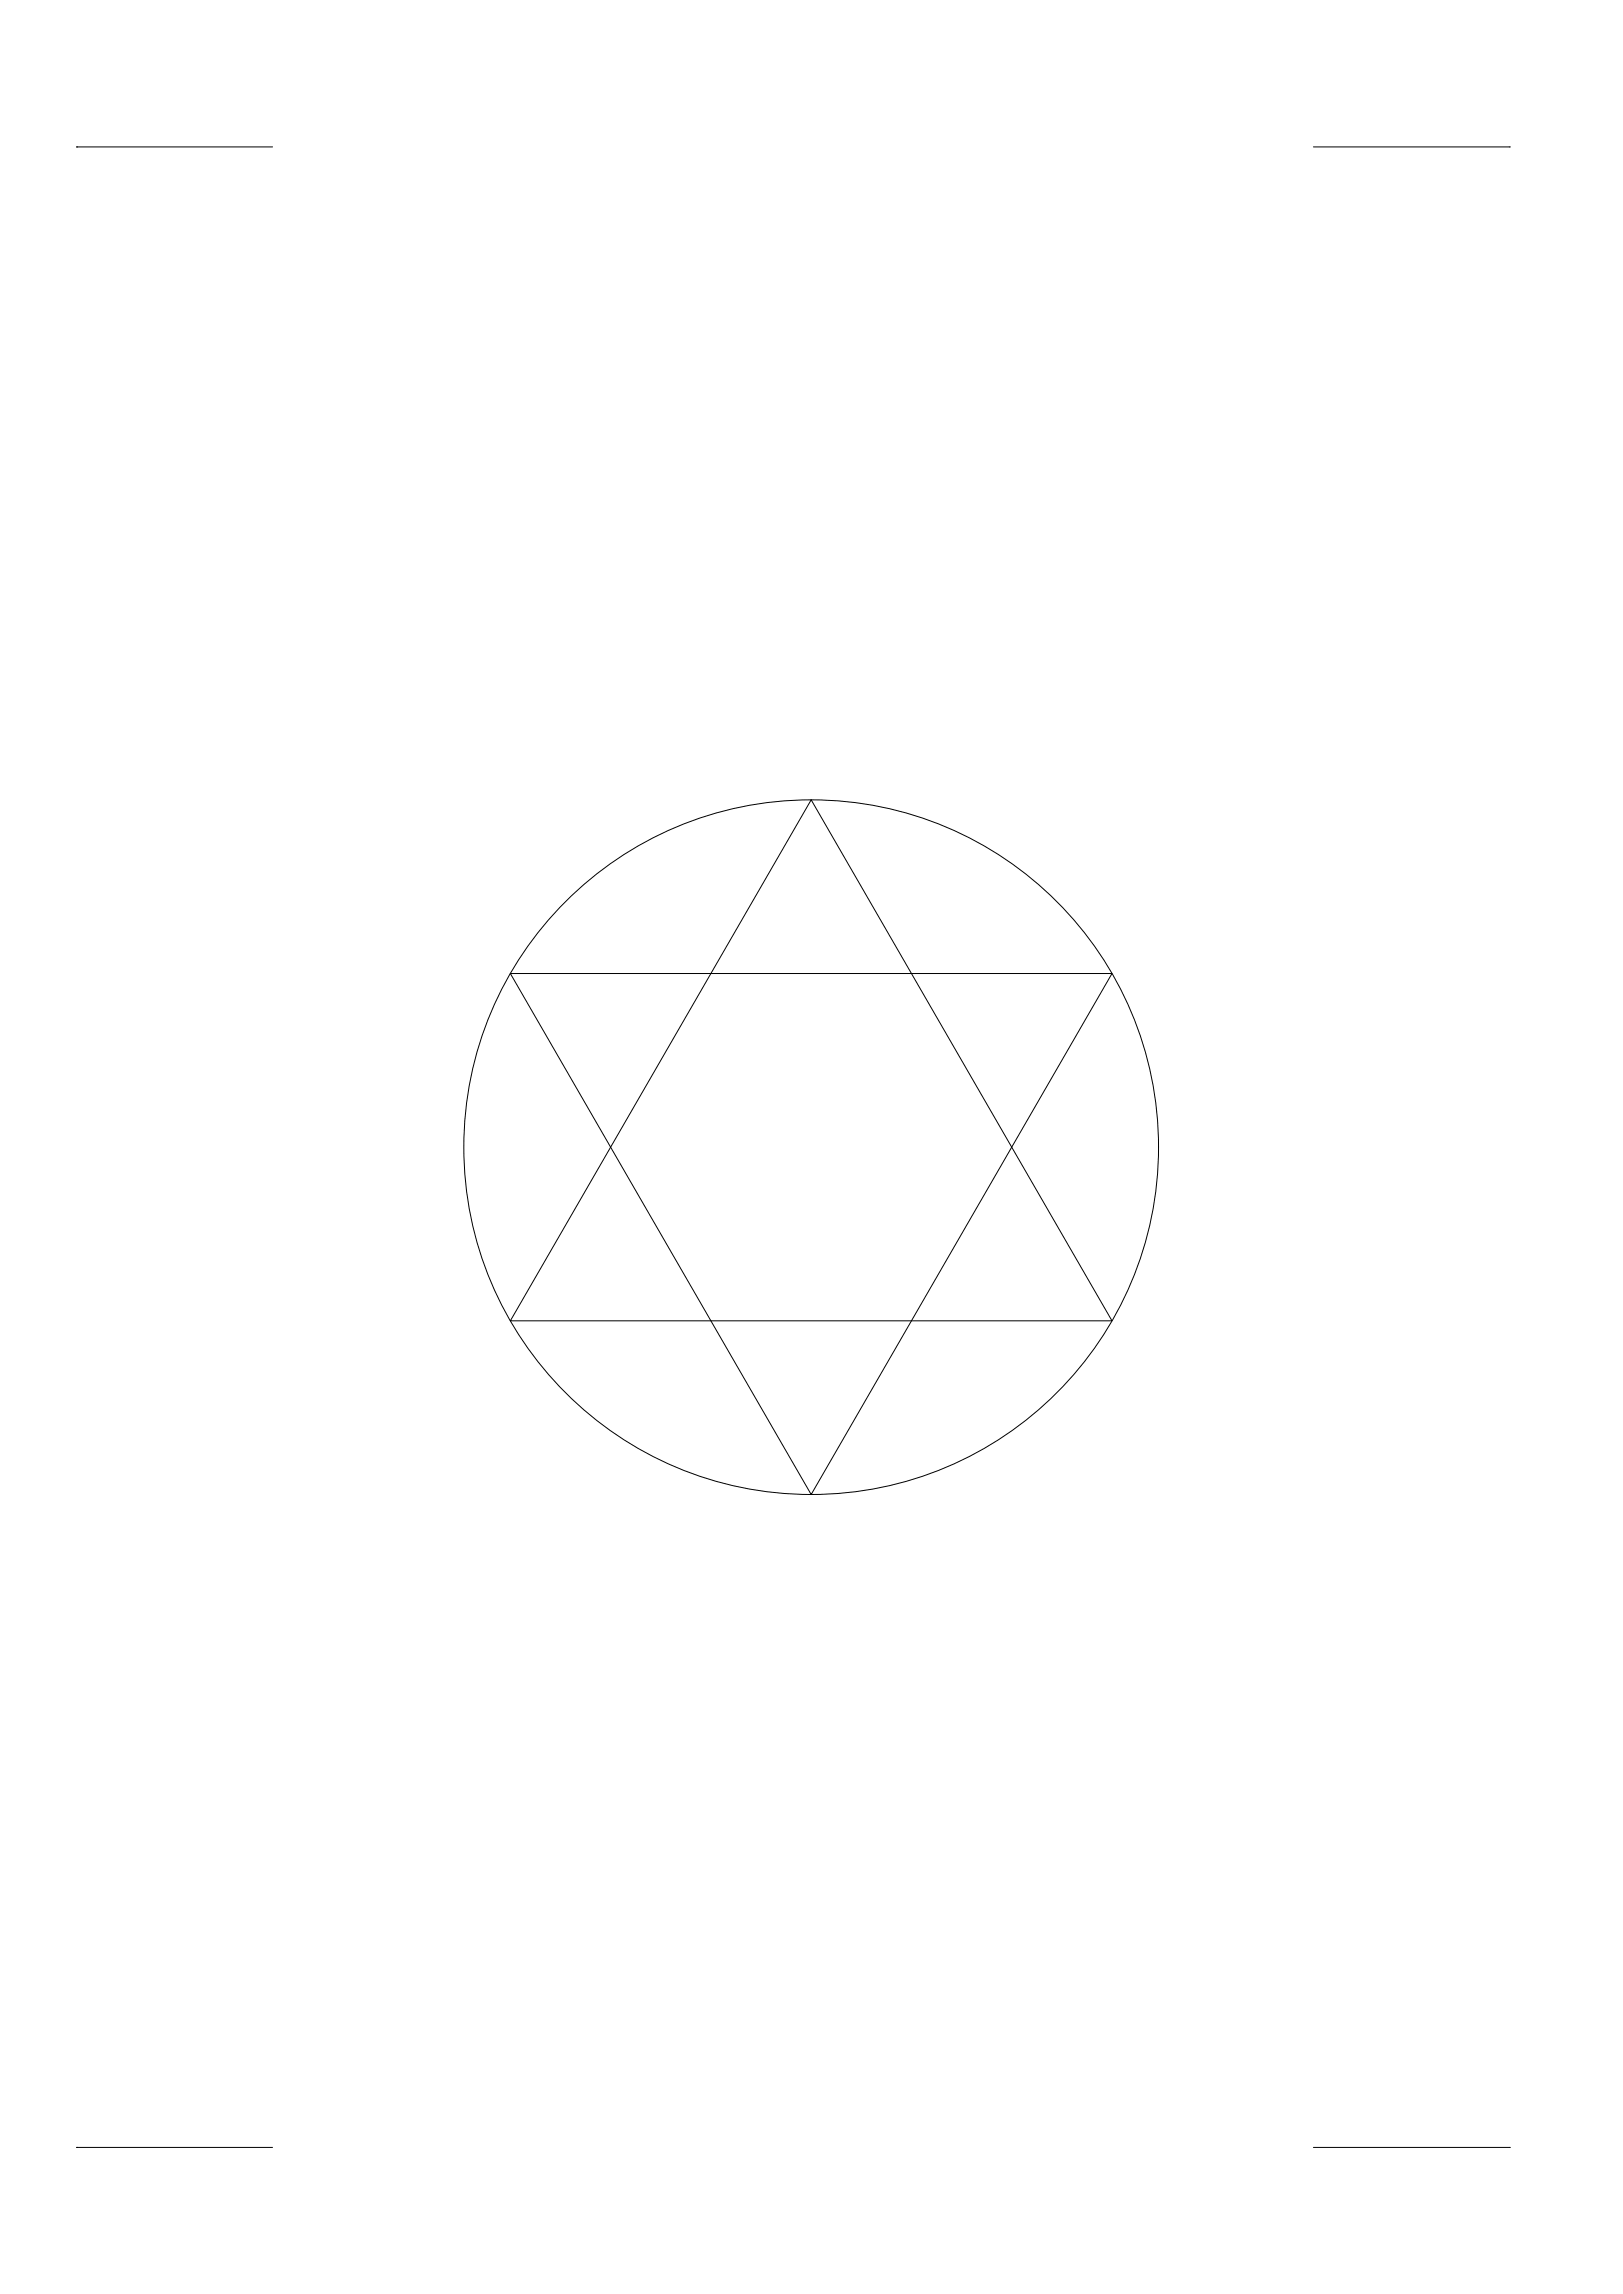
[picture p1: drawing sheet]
<svg xmlns="http://www.w3.org/2000/svg" width="841mm" height="1189mm" viewBox="0 0 841 1189" stroke-linecap="round" stroke-linejoin="round" font-family="sans-serif">
<!-- layer: 0 -->
<g fill="none" stroke="#000" stroke-width=".52">
<path d="M6 76h.1M40 76h.1M40 76h101M681 76h101M782 76h.1M835 76h.1M420 415l156 270h-312zM264 505h312l-156 270zM6 1113h.1M40 1113h.1M40 1113h101M681 1113h101"/>
<path d="M782 1113h.1M835 1113h.1"/>
<circle cx="420" cy="595" r="180"/>
</g>
</svg>
